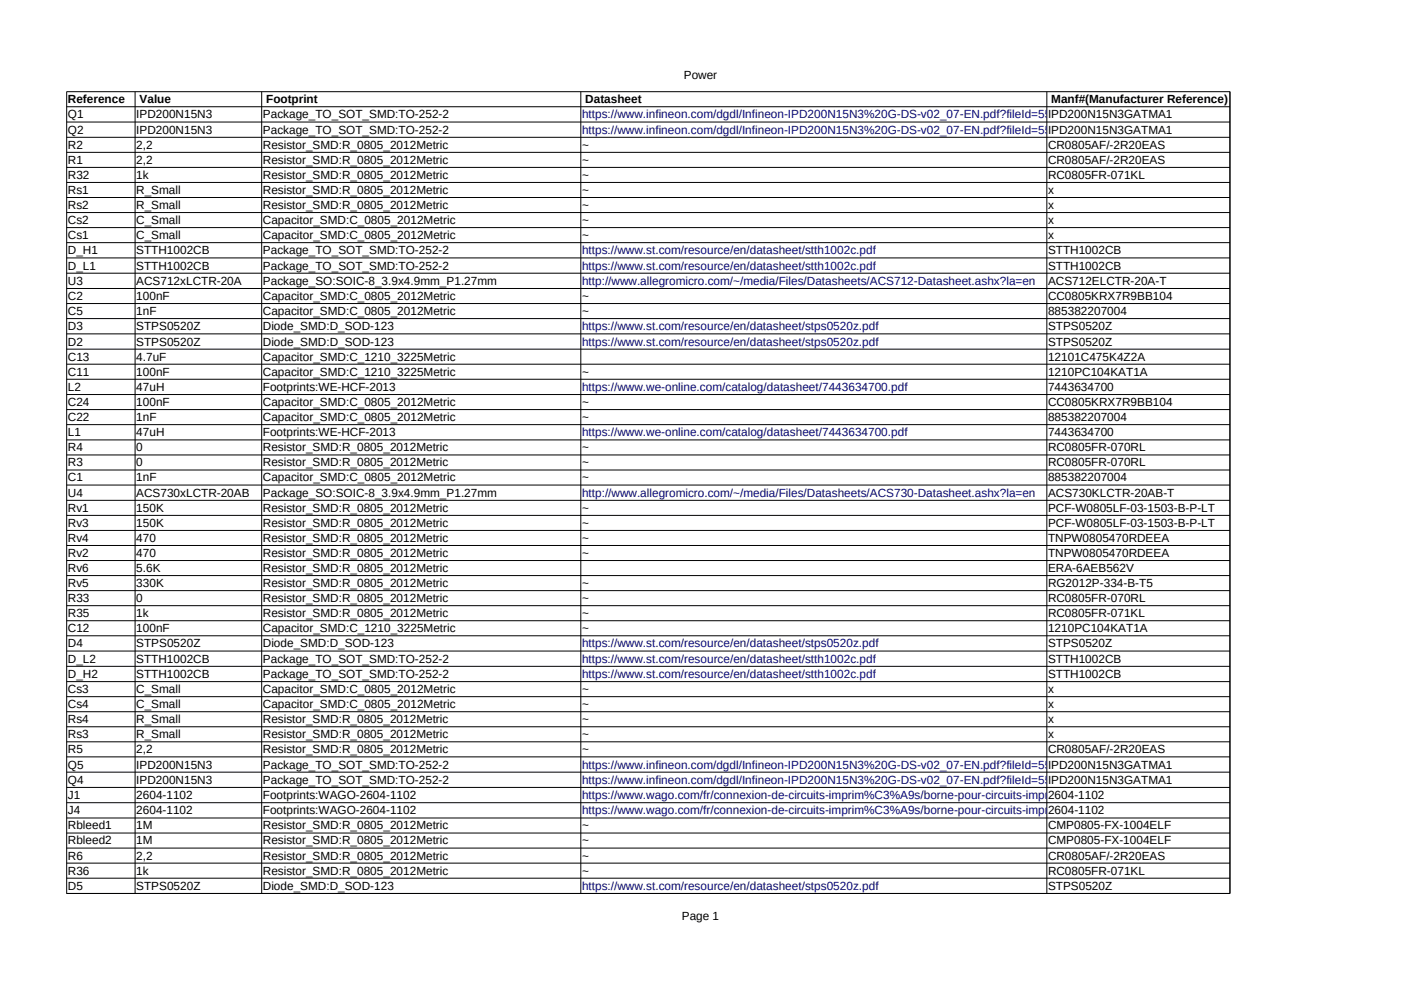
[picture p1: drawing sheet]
<svg xmlns="http://www.w3.org/2000/svg" width="420mm" height="297mm" viewBox="0 0 420 297" stroke-linecap="round" stroke-linejoin="round" font-family="sans-serif">
<defs><g id="words">
<g font-size="3.5">
<text x="205" y="23.7">Power</text>
<text x="20.4" y="30.9">Reference</text>
<text x="20.4" y="35.5">Q1</text>
<text x="40.8" y="35.5">IPD200N15N3</text>
<text x="41.8" y="30.9">Value</text>
<text x="78.8" y="35.5">Package_TO_SOT_SMD:TO-252-2</text>
<text x="79.8" y="30.9">Footprint</text>
<text x="175.5" y="30.9">Datasheet</text>
<text x="314.2" y="35.5">IPD200N15N3GATMA1</text>
<text x="315.2" y="30.9">Manf#(Manufacturer Reference)</text>
<text x="20.4" y="40.1">Q2</text>
<text x="40.8" y="40.1">IPD200N15N3</text>
<text x="78.8" y="40.1">Package_TO_SOT_SMD:TO-252-2</text>
<text x="314.2" y="40.1">IPD200N15N3GATMA1</text>
<text x="20.4" y="44.6">R2</text>
<text x="40.8" y="44.6">2,2</text>
<text x="78.8" y="44.6">Resistor_SMD:R_0805_2012Metric</text>
<text x="174.5" y="44.6">~</text>
<text x="314.2" y="44.6">CR0805AF/-2R20EAS</text>
<text x="20.4" y="49.1">R1</text>
<text x="20.4" y="53.6">R32</text>
<text x="40.8" y="49.1">2,2</text>
<text x="40.8" y="53.6">1k</text>
<text x="78.8" y="49.1">Resistor_SMD:R_0805_2012Metric</text>
<text x="78.8" y="53.6">Resistor_SMD:R_0805_2012Metric</text>
<text x="174.5" y="49.1">~</text>
<text x="174.5" y="53.6">~</text>
<text x="314.2" y="49.1">CR0805AF/-2R20EAS</text>
<text x="314.2" y="53.6">RC0805FR-071KL</text>
<text x="20.4" y="58.1">Rs1</text>
<text x="40.8" y="58.1">R_Small</text>
<text x="78.8" y="58.1">Resistor_SMD:R_0805_2012Metric</text>
<text x="174.5" y="58.1">~</text>
<text x="314.2" y="58.1">x</text>
<text x="20.4" y="62.6">Rs2</text>
<text x="40.8" y="62.6">R_Small</text>
<text x="78.8" y="62.6">Resistor_SMD:R_0805_2012Metric</text>
<text x="174.5" y="62.6">~</text>
<text x="314.2" y="62.6">x</text>
<text x="20.4" y="67.1">Cs2</text>
<text x="20.4" y="71.7">Cs1</text>
<text x="40.8" y="67.1">C_Small</text>
<text x="40.8" y="71.7">C_Small</text>
<text x="78.8" y="67.1">Capacitor_SMD:C_0805_2012Metric</text>
<text x="78.8" y="71.7">Capacitor_SMD:C_0805_2012Metric</text>
<text x="174.5" y="67.1">~</text>
<text x="174.5" y="71.7">~</text>
<text x="314.2" y="67.1">x</text>
<text x="314.2" y="71.7">x</text>
<text x="20.4" y="76.2">D_H1</text>
<text x="40.8" y="76.2">STTH1002CB</text>
<text x="78.8" y="76.2">Package_TO_SOT_SMD:TO-252-2</text>
<text x="314.2" y="76.2">STTH1002CB</text>
<text x="20.4" y="80.8">D_L1</text>
<text x="40.8" y="80.8">STTH1002CB</text>
<text x="78.8" y="80.8">Package_TO_SOT_SMD:TO-252-2</text>
<text x="314.2" y="80.8">STTH1002CB</text>
<text x="20.4" y="85.4">U3</text>
<text x="20.4" y="89.9">C2</text>
<text x="40.8" y="85.4">ACS712xLCTR-20A</text>
<text x="40.8" y="89.9">100nF</text>
<text x="78.8" y="85.4">Package_SO:SOIC-8_3.9x4.9mm_P1.27mm</text>
<text x="78.8" y="89.9">Capacitor_SMD:C_0805_2012Metric</text>
<text x="174.5" y="89.9">~</text>
<text x="314.2" y="85.4">ACS712ELCTR-20A-T</text>
<text x="314.2" y="89.9">CC0805KRX7R9BB104</text>
<text x="20.4" y="94.4">C5</text>
<text x="40.8" y="94.4">1nF</text>
<text x="78.8" y="94.4">Capacitor_SMD:C_0805_2012Metric</text>
<text x="174.5" y="94.4">~</text>
<text x="314.2" y="94.4">885382207004</text>
<text x="20.4" y="99">D3</text>
<text x="40.8" y="99">STPS0520Z</text>
<text x="78.8" y="99">Diode_SMD:D_SOD-123</text>
<text x="314.2" y="99">STPS0520Z</text>
<text x="20.4" y="103.6">D2</text>
<text x="40.8" y="103.6">STPS0520Z</text>
<text x="78.8" y="103.6">Diode_SMD:D_SOD-123</text>
<text x="314.2" y="103.6">STPS0520Z</text>
<text x="20.4" y="108.1">C13</text>
<text x="20.4" y="112.6">C11</text>
<text x="40.8" y="108.1">4.7uF</text>
<text x="40.8" y="112.6">100nF</text>
<text x="78.8" y="108.1">Capacitor_SMD:C_1210_3225Metric</text>
<text x="78.8" y="112.6">Capacitor_SMD:C_1210_3225Metric</text>
<text x="174.5" y="112.6">~</text>
<text x="314.2" y="108.1">12101C475K4Z2A</text>
<text x="314.2" y="112.6">1210PC104KAT1A</text>
<text x="20.4" y="117.2">L2</text>
<text x="40.8" y="117.2">47uH</text>
<text x="78.8" y="117.2">Footprints:WE-HCF-2013</text>
<text x="314.2" y="117.2">7443634700</text>
<text x="20.4" y="121.7">C24</text>
<text x="40.8" y="121.7">100nF</text>
<text x="78.8" y="121.7">Capacitor_SMD:C_0805_2012Metric</text>
<text x="174.5" y="121.7">~</text>
<text x="314.2" y="121.7">CC0805KRX7R9BB104</text>
<text x="20.4" y="126.2">C22</text>
<text x="20.4" y="130.8">L1</text>
<text x="40.8" y="126.2">1nF</text>
<text x="40.8" y="130.8">47uH</text>
<text x="78.8" y="126.2">Capacitor_SMD:C_0805_2012Metric</text>
<text x="78.8" y="130.8">Footprints:WE-HCF-2013</text>
<text x="174.5" y="126.2">~</text>
<text x="314.2" y="126.2">885382207004</text>
<text x="314.2" y="130.8">7443634700</text>
<text x="20.4" y="135.3">R4</text>
<text x="40.8" y="135.3">0</text>
<text x="78.8" y="135.3">Resistor_SMD:R_0805_2012Metric</text>
<text x="174.5" y="135.3">~</text>
<text x="314.2" y="135.3">RC0805FR-070RL</text>
<text x="20.4" y="139.8">R3</text>
<text x="40.8" y="139.8">0</text>
<text x="78.8" y="139.8">Resistor_SMD:R_0805_2012Metric</text>
<text x="174.5" y="139.8">~</text>
<text x="314.2" y="139.8">RC0805FR-070RL</text>
<text x="20.4" y="144.3">C1</text>
<text x="20.4" y="148.9">U4</text>
<text x="40.8" y="144.3">1nF</text>
<text x="40.8" y="148.9">ACS730xLCTR-20AB</text>
<text x="78.8" y="144.3">Capacitor_SMD:C_0805_2012Metric</text>
<text x="78.8" y="148.9">Package_SO:SOIC-8_3.9x4.9mm_P1.27mm</text>
<text x="174.5" y="144.3">~</text>
<text x="314.2" y="144.3">885382207004</text>
<text x="314.2" y="148.9">ACS730KLCTR-20AB-T</text>
<text x="20.4" y="153.4">Rv1</text>
<text x="40.8" y="153.4">150K</text>
<text x="78.8" y="153.4">Resistor_SMD:R_0805_2012Metric</text>
<text x="174.5" y="153.4">~</text>
<text x="314.2" y="153.4">PCF-W0805LF-03-1503-B-P-LT</text>
<text x="20.4" y="157.9">Rv3</text>
<text x="40.8" y="157.9">150K</text>
<text x="78.8" y="157.9">Resistor_SMD:R_0805_2012Metric</text>
<text x="174.5" y="157.9">~</text>
<text x="314.2" y="157.9">PCF-W0805LF-03-1503-B-P-LT</text>
<text x="20.4" y="162.4">Rv4</text>
<text x="20.4" y="166.9">Rv2</text>
<text x="40.8" y="162.4">470</text>
<text x="40.8" y="166.9">470</text>
<text x="78.8" y="162.4">Resistor_SMD:R_0805_2012Metric</text>
<text x="78.8" y="166.9">Resistor_SMD:R_0805_2012Metric</text>
<text x="174.5" y="162.4">~</text>
<text x="174.5" y="166.9">~</text>
<text x="314.2" y="162.4">TNPW0805470RDEEA</text>
<text x="314.2" y="166.9">TNPW0805470RDEEA</text>
<text x="20.4" y="171.4">Rv6</text>
<text x="40.8" y="171.4">5.6K</text>
<text x="78.8" y="171.4">Resistor_SMD:R_0805_2012Metric</text>
<text x="314.2" y="171.4">ERA-6AEB562V</text>
<text x="20.4" y="175.9">Rv5</text>
<text x="40.8" y="175.9">330K</text>
<text x="78.8" y="175.9">Resistor_SMD:R_0805_2012Metric</text>
<text x="174.5" y="175.9">~</text>
<text x="314.2" y="175.9">RG2012P-334-B-T5</text>
<text x="20.4" y="180.5">R33</text>
<text x="20.4" y="185">R35</text>
<text x="40.8" y="180.5">0</text>
<text x="40.8" y="185">1k</text>
<text x="78.8" y="180.5">Resistor_SMD:R_0805_2012Metric</text>
<text x="78.8" y="185">Resistor_SMD:R_0805_2012Metric</text>
<text x="174.5" y="180.5">~</text>
<text x="174.5" y="185">~</text>
<text x="314.2" y="180.5">RC0805FR-070RL</text>
<text x="314.2" y="185">RC0805FR-071KL</text>
<text x="20.4" y="189.5">C12</text>
<text x="40.8" y="189.5">100nF</text>
<text x="78.8" y="189.5">Capacitor_SMD:C_1210_3225Metric</text>
<text x="174.5" y="189.5">~</text>
<text x="314.2" y="189.5">1210PC104KAT1A</text>
<text x="20.4" y="194">D4</text>
<text x="40.8" y="194">STPS0520Z</text>
<text x="78.8" y="194">Diode_SMD:D_SOD-123</text>
<text x="314.2" y="194">STPS0520Z</text>
<text x="20.4" y="198.6">D_L2</text>
<text x="20.4" y="203.2">D_H2</text>
<text x="40.8" y="198.6">STTH1002CB</text>
<text x="40.8" y="203.2">STTH1002CB</text>
<text x="78.8" y="198.6">Package_TO_SOT_SMD:TO-252-2</text>
<text x="78.8" y="203.2">Package_TO_SOT_SMD:TO-252-2</text>
<text x="314.2" y="198.6">STTH1002CB</text>
<text x="314.2" y="203.2">STTH1002CB</text>
<text x="20.4" y="207.7">Cs3</text>
<text x="40.8" y="207.7">C_Small</text>
<text x="78.8" y="207.7">Capacitor_SMD:C_0805_2012Metric</text>
<text x="174.5" y="207.7">~</text>
<text x="314.2" y="207.7">x</text>
<text x="20.4" y="212.2">Cs4</text>
<text x="40.8" y="212.2">C_Small</text>
<text x="78.8" y="212.2">Capacitor_SMD:C_0805_2012Metric</text>
<text x="174.5" y="212.2">~</text>
<text x="314.2" y="212.2">x</text>
<text x="20.4" y="216.8">Rs4</text>
<text x="20.4" y="221.2">Rs3</text>
<text x="40.8" y="216.8">R_Small</text>
<text x="40.8" y="221.2">R_Small</text>
<text x="78.8" y="216.8">Resistor_SMD:R_0805_2012Metric</text>
<text x="78.8" y="221.2">Resistor_SMD:R_0805_2012Metric</text>
<text x="174.5" y="216.8">~</text>
<text x="174.5" y="221.2">~</text>
<text x="314.2" y="216.8">x</text>
<text x="314.2" y="221.2">x</text>
<text x="20.4" y="225.7">R5</text>
<text x="40.8" y="225.7">2,2</text>
<text x="78.8" y="225.7">Resistor_SMD:R_0805_2012Metric</text>
<text x="174.5" y="225.7">~</text>
<text x="314.2" y="225.7">CR0805AF/-2R20EAS</text>
<text x="20.4" y="230.3">Q5</text>
<text x="40.8" y="230.3">IPD200N15N3</text>
<text x="78.8" y="230.3">Package_TO_SOT_SMD:TO-252-2</text>
<text x="314.2" y="230.3">IPD200N15N3GATMA1</text>
<text x="20.4" y="234.9">Q4</text>
<text x="20.4" y="239.5">J1</text>
<text x="40.8" y="234.9">IPD200N15N3</text>
<text x="40.8" y="239.5">2604-1102</text>
<text x="78.8" y="234.9">Package_TO_SOT_SMD:TO-252-2</text>
<text x="78.8" y="239.5">Footprints:WAGO-2604-1102</text>
<text x="314.2" y="234.9">IPD200N15N3GATMA1</text>
<text x="314.2" y="239.5">2604-1102</text>
<text x="20.4" y="244.1">J4</text>
<text x="40.8" y="244.1">2604-1102</text>
<text x="78.8" y="244.1">Footprints:WAGO-2604-1102</text>
<text x="314.2" y="244.1">2604-1102</text>
<text x="20.4" y="248.6">Rbleed1</text>
<text x="40.8" y="248.6">1M</text>
<text x="78.8" y="248.6">Resistor_SMD:R_0805_2012Metric</text>
<text x="174.5" y="248.6">~</text>
<text x="314.2" y="248.6">CMP0805-FX-1004ELF</text>
<text x="20.4" y="253.1">Rbleed2</text>
<text x="20.4" y="257.6">R6</text>
<text x="40.8" y="253.1">1M</text>
<text x="40.8" y="257.6">2,2</text>
<text x="78.8" y="253.1">Resistor_SMD:R_0805_2012Metric</text>
<text x="78.8" y="257.6">Resistor_SMD:R_0805_2012Metric</text>
<text x="174.5" y="253.1">~</text>
<text x="174.5" y="257.6">~</text>
<text x="314.2" y="253.1">CMP0805-FX-1004ELF</text>
<text x="314.2" y="257.6">CR0805AF/-2R20EAS</text>
<text x="20.4" y="262.1">R36</text>
<text x="40.8" y="262.1">1k</text>
<text x="78.8" y="262.1">Resistor_SMD:R_0805_2012Metric</text>
<text x="174.5" y="262.1">~</text>
<text x="314.2" y="262.1">RC0805FR-071KL</text>
<text x="20.4" y="266.7">D5</text>
<text x="40.8" y="266.7">STPS0520Z</text>
<text x="78.8" y="266.7">Diode_SMD:D_SOD-123</text>
<text x="314.2" y="266.7">STPS0520Z</text>
<text x="204.4" y="275.7">Page 1</text>
</g>
<g font-size="3.5" fill="#000080">
<text x="174.5" y="35.5">https://www.infineon.com/dgdl/Infineon-IPD200N15N3%20G-DS-v02_07-EN.pdf?fileId=5546d4624fb7fef2014ff59238932dbf</text>
<text x="174.5" y="40.1">https://www.infineon.com/dgdl/Infineon-IPD200N15N3%20G-DS-v02_07-EN.pdf?fileId=5546d4624fb7fef2014ff59238932dbf</text>
<text x="174.5" y="76.2">https://www.st.com/resource/en/datasheet/stth1002c.pdf</text>
<text x="174.5" y="80.8">https://www.st.com/resource/en/datasheet/stth1002c.pdf</text>
<text x="174.5" y="85.4">http://www.allegromicro.com/~/media/Files/Datasheets/ACS712-Datasheet.ashx?la=en</text>
<text x="174.5" y="99">https://www.st.com/resource/en/datasheet/stps0520z.pdf</text>
<text x="174.5" y="103.6">https://www.st.com/resource/en/datasheet/stps0520z.pdf</text>
<text x="174.5" y="117.2">https://www.we-online.com/catalog/datasheet/7443634700.pdf</text>
<text x="174.5" y="130.8">https://www.we-online.com/catalog/datasheet/7443634700.pdf</text>
<text x="174.5" y="148.9">http://www.allegromicro.com/~/media/Files/Datasheets/ACS730-Datasheet.ashx?la=en</text>
<text x="174.5" y="194">https://www.st.com/resource/en/datasheet/stps0520z.pdf</text>
<text x="174.5" y="198.6">https://www.st.com/resource/en/datasheet/stth1002c.pdf</text>
<text x="174.5" y="203.2">https://www.st.com/resource/en/datasheet/stth1002c.pdf</text>
<text x="174.5" y="230.3">https://www.infineon.com/dgdl/Infineon-IPD200N15N3%20G-DS-v02_07-EN.pdf?fileId=5546d4624fb7fef2014ff59238932dbf</text>
<text x="174.5" y="234.9">https://www.infineon.com/dgdl/Infineon-IPD200N15N3%20G-DS-v02_07-EN.pdf?fileId=5546d4624fb7fef2014ff59238932dbf</text>
<text x="174.5" y="239.5">https://www.wago.com/fr/connexion-de-circuits-imprim%C3%A9s/borne-pour-circuits-imprim%C3%A9s/p/2604-1102</text>
<text x="174.5" y="244.1">https://www.wago.com/fr/connexion-de-circuits-imprim%C3%A9s/borne-pour-circuits-imprim%C3%A9s/p/2604-1102</text>
<text x="174.5" y="266.7">https://www.st.com/resource/en/datasheet/stps0520z.pdf</text>
</g>
</g></defs>
<g fill="none" stroke="#000" stroke-width=".3">
<path d="M20 27.5h348.7M20 32h348.7M20 36.6h348.7M20 27.5v240.3M40.5 27.5v240.3M78.5 27.5v240.3M174.1 27.5v240.3M313.8 27.5v240.3M368.7 27.5v240.3h-348.7M20 41.2h348.7M20 45.7h348.7M20 50.2h348.7"/>
<path d="M20 54.7h348.7M20 59.2h348.7M20 63.7h348.7M20 68.2h348.7M20 72.7h348.7M20 77.3h348.7M20 81.9h348.7M20 86.5h348.7M20 91h348.7M20 95.5h348.7M20 100.1h348.7M20 104.6h348.7"/>
<path d="M20 109.2h348.7M20 113.7h348.7M20 118.2h348.7M20 122.8h348.7M20 127.3h348.7M20 131.8h348.7M20 136.4h348.7M20 140.9h348.7M20 145.4h348.7M20 150h348.7M20 154.5h348.7M20 159h348.7"/>
<path d="M20 163.5h348.7M20 168h348.7M20 172.5h348.7M20 177h348.7M20 181.5h348.7M20 186h348.7M20 190.5h348.7M20 195.1h348.7M20 199.7h348.7M20 204.3h348.7M20 208.8h348.7M20 213.3h348.7"/>
<path d="M20 217.8h348.7M20 222.3h348.7M20 226.8h348.7M20 231.4h348.7M20 236h348.7M20 240.6h348.7M20 245.2h348.7M20 249.7h348.7M20 254.2h348.7M20 258.7h348.7M20 263.2h348.7"/>
</g>
<use href="#words"/>
</svg>
